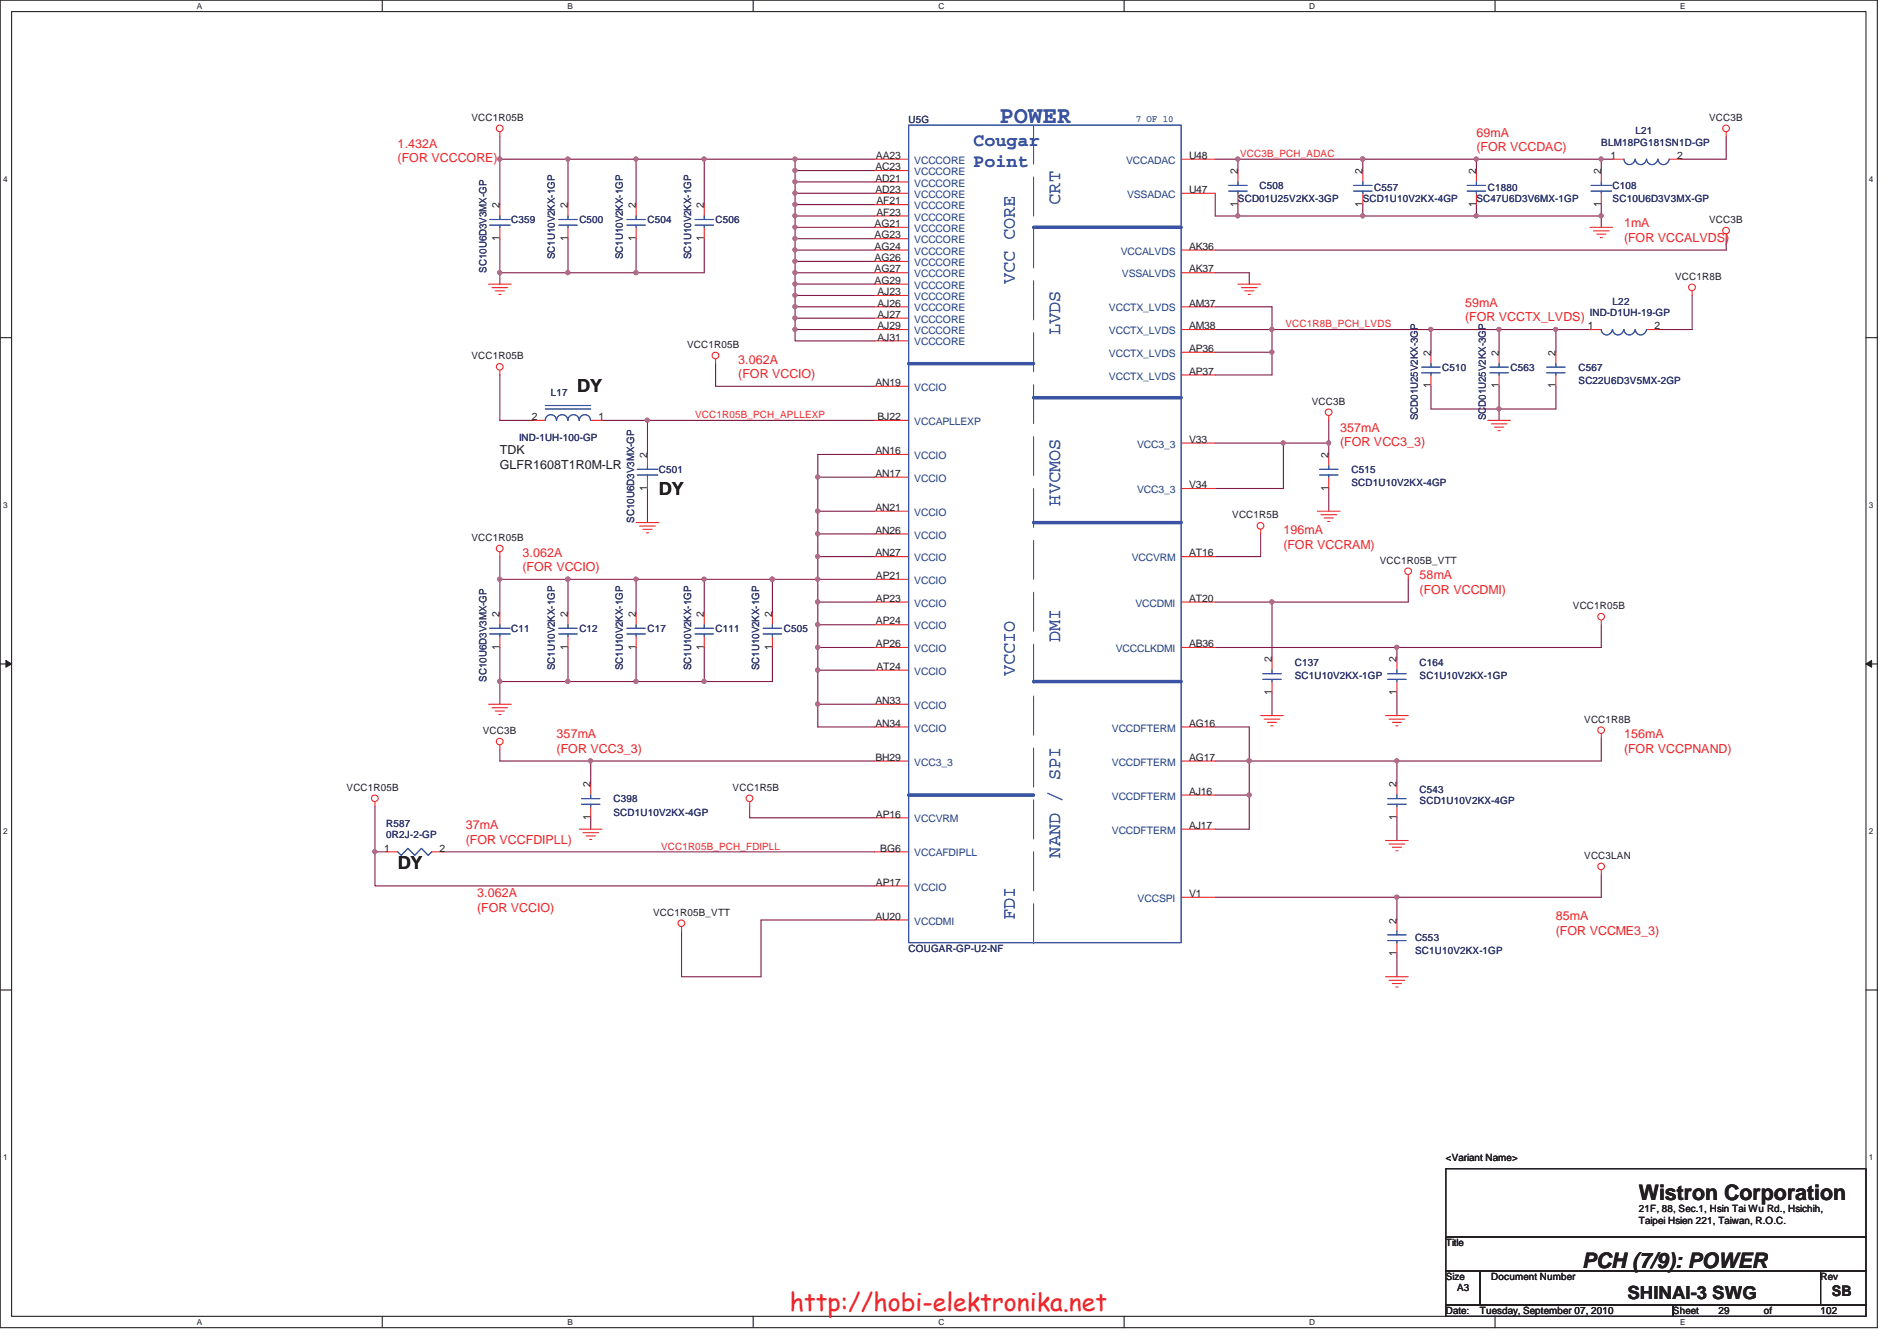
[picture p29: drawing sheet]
<svg xmlns="http://www.w3.org/2000/svg" width="297mm" height="210mm" viewBox="0 0 297 210" stroke-linecap="round" stroke-linejoin="round" font-family="sans-serif">
<defs><g id="words">
<text font-size="3.9" fill="#ed2024" x="123.7" y="205.2">http://hobi-elektronika.net</text>
<text font-size="3.7" fill="#3a53a4" x="156.5" y="19.2">POWER</text>
<g font-size="3.3" fill="#231f20">
<text x="256.6" y="187.9">Wistron Corporation</text>
<text x="247.7" y="198.5">PCH (7/9): POWER</text>
</g>
<g font-size="2.8" fill="#3a53a4">
<text x="152.4" y="22.9">Cougar</text>
<text x="152.4" y="26.1">Point</text>
<text x="166" y="32" transform="rotate(-90 166 32)">CRT</text>
<text x="158.9" y="44.5" transform="rotate(-90 158.9 44.5)">VCC CORE</text>
<text x="166" y="52.5" transform="rotate(-90 166 52.5)">LVDS</text>
<text x="166" y="79.2" transform="rotate(-90 166 79.2)">HVCMOS</text>
<text x="166" y="100.5" transform="rotate(-90 166 100.5)">DMI</text>
<text x="158.9" y="105.8" transform="rotate(-90 158.9 105.8)">VCCIO</text>
<text x="166" y="134.3" transform="rotate(-90 166 134.3)">NAND / SPI</text>
<text x="158.9" y="144.1" transform="rotate(-90 158.9 144.1)">FDI</text>
</g>
<g font-size="2.8" fill="#231f20">
<text x="90.4" y="61.3">DY</text>
<text x="103.2" y="77.5">DY</text>
<text x="62.3" y="136">DY</text>
<text x="254.8" y="203.4">SHINAI-3 SWG</text>
</g>
<text font-size="2.3" fill="#231f20" x="286.8" y="202.9">SB</text>
<g font-size="1.9" fill="#ec2426">
<text x="62.3" y="23.2">1.432A</text>
<text x="231.2" y="21.4">69mA</text>
<text x="231.2" y="23.7">(FOR VCCDAC)</text>
<text x="62.3" y="25.4">(FOR VCCCORE)</text>
<text x="254.3" y="35.6">1mA</text>
<text x="254.3" y="37.9">(FOR VCCALVDS)</text>
<text x="229.4" y="48">59mA</text>
<text x="229.4" y="50.3">(FOR VCCTX_LVDS)</text>
<text x="115.6" y="56.9">3.062A</text>
<text x="115.6" y="59.2">(FOR VCCIO)</text>
<text x="209.8" y="67.6">357mA</text>
<text x="209.8" y="69.9">(FOR VCC3_3)</text>
<text x="201" y="83.6">196mA</text>
<text x="81.8" y="87.2">3.062A</text>
<text x="81.8" y="89.4">(FOR VCCIO)</text>
<text x="201" y="85.9">(FOR VCCRAM)</text>
<text x="222.3" y="90.7">58mA</text>
<text x="222.3" y="93">(FOR VCCDMI)</text>
<text x="87.2" y="115.6">357mA</text>
<text x="87.2" y="117.9">(FOR VCC3_3)</text>
<text x="254.3" y="115.6">156mA</text>
<text x="254.3" y="117.9">(FOR VCCPNAND)</text>
<text x="72.9" y="129.8">37mA</text>
<text x="72.9" y="132.1">(FOR VCCFDIPLL)</text>
<text x="74.7" y="140.5">3.062A</text>
<text x="74.7" y="142.8">(FOR VCCIO)</text>
<text x="243.6" y="144.1">85mA</text>
<text x="243.6" y="146.3">(FOR VCCME3_3)</text>
</g>
<g font-size="1.9" fill="#231f20">
<text x="78.3" y="71.2">TDK</text>
<text x="78.3" y="73.4">GLFR1608T1R0M-LR</text>
</g>
<g font-size="1.6" fill="#231f20">
<text x="73.8" y="18.9">VCC1R05B</text>
<text x="267.6" y="18.9">VCC3B</text>
<text x="137.1" y="26.7">AC23</text>
<text x="137.1" y="28.4">AD21</text>
<text x="137.2" y="24.9">AA23</text>
<text x="186.2" y="24.9">U48</text>
<text x="193.8" y="27.3" transform="rotate(-90 193.8 27.3)">2</text>
<text x="213.4" y="27.3" transform="rotate(-90 213.4 27.3)">2</text>
<text x="231.1" y="27.3" transform="rotate(-90 231.1 27.3)">2</text>
<text x="250.7" y="27.3" transform="rotate(-90 250.7 27.3)">2</text>
<text x="252.2" y="24.9">1</text>
<text x="262.6" y="24.9">2</text>
<text x="78.2" y="32.6" transform="rotate(-90 78.2 32.6)">2</text>
<text x="88.9" y="32.6" transform="rotate(-90 88.9 32.6)">2</text>
<text x="99.6" y="32.6" transform="rotate(-90 99.6 32.6)">2</text>
<text x="110.2" y="32.6" transform="rotate(-90 110.2 32.6)">2</text>
<text x="136.9" y="35.6">AG21</text>
<text x="137.1" y="30.2">AD23</text>
<text x="137.2" y="32">AF21</text>
<text x="137.2" y="33.8">AF23</text>
<text x="186.2" y="30.2">U47</text>
<text x="193.8" y="32.4" transform="rotate(-90 193.8 32.4)">1</text>
<text x="213.4" y="32.4" transform="rotate(-90 213.4 32.4)">1</text>
<text x="231.1" y="32.4" transform="rotate(-90 231.1 32.4)">1</text>
<text x="250.7" y="32.4" transform="rotate(-90 250.7 32.4)">1</text>
<text x="267.6" y="34.9">VCC3B</text>
<text x="78.2" y="37.7" transform="rotate(-90 78.2 37.7)">1</text>
<text x="88.9" y="37.7" transform="rotate(-90 88.9 37.7)">1</text>
<text x="99.6" y="37.7" transform="rotate(-90 99.6 37.7)">1</text>
<text x="110.2" y="37.7" transform="rotate(-90 110.2 37.7)">1</text>
<text x="136.9" y="37.3">AG23</text>
<text x="136.9" y="39.1">AG24</text>
<text x="136.9" y="40.9">AG26</text>
<text x="186.2" y="39.1">AK36</text>
<text x="136.9" y="42.7">AG27</text>
<text x="136.9" y="44.4">AG29</text>
<text x="137.4" y="46.2">AJ23</text>
<text x="186.2" y="42.7">AK37</text>
<text x="262.3" y="43.8">VCC1R8B</text>
<text x="137.4" y="48">AJ26</text>
<text x="137.4" y="49.8">AJ27</text>
<text x="137.4" y="51.6">AJ29</text>
<text x="137.4" y="53.3">AJ31</text>
<text x="186.2" y="48">AM37</text>
<text x="186.2" y="51.6">AM38</text>
<text x="248.6" y="51.6">1</text>
<text x="259.1" y="51.6">2</text>
<text x="73.8" y="56.3">VCC1R05B</text>
<text x="107.6" y="54.5">VCC1R05B</text>
<text x="186.2" y="58.7">AP37</text>
<text x="186.2" y="55.1">AP36</text>
<text x="224" y="55.7" transform="rotate(-90 224 55.7)">2</text>
<text x="234.7" y="55.7" transform="rotate(-90 234.7 55.7)">2</text>
<text x="243.6" y="55.7" transform="rotate(-90 243.6 55.7)">2</text>
<text x="83.3" y="65.8">2</text>
<text x="93.7" y="65.8">1</text>
<text x="137.1" y="60.4">AN19</text>
<text x="137.4" y="65.8">BJ22</text>
<text x="205.4" y="63.4">VCC3B</text>
<text x="224" y="60.8" transform="rotate(-90 224 60.8)">1</text>
<text x="234.7" y="60.8" transform="rotate(-90 234.7 60.8)">1</text>
<text x="243.6" y="60.8" transform="rotate(-90 243.6 60.8)">1</text>
<text x="101.3" y="71.7" transform="rotate(-90 101.3 71.7)">2</text>
<text x="137.1" y="71.1">AN16</text>
<text x="186.2" y="69.3">V33</text>
<text x="208" y="71.7" transform="rotate(-90 208 71.7)">2</text>
<text x="101.3" y="76.8" transform="rotate(-90 101.3 76.8)">1</text>
<text x="137.1" y="74.7">AN17</text>
<text x="186.2" y="76.5">V34</text>
<text x="208" y="76.8" transform="rotate(-90 208 76.8)">1</text>
<text x="137.1" y="80">AN21</text>
<text x="137.1" y="83.6">AN26</text>
<text x="193" y="81.1">VCC1R5B</text>
<text x="73.8" y="84.7">VCC1R05B</text>
<text x="137.1" y="87.1">AN27</text>
<text x="186.2" y="87.1">AT16</text>
<text x="216.1" y="88.3">VCC1R05B_VTT</text>
<text x="137.2" y="90.7">AP21</text>
<text x="137.2" y="94.2">AP23</text>
<text x="186.2" y="94.2">AT20</text>
<text x="246.3" y="95.4">VCC1R05B</text>
<text x="78.2" y="101.7" transform="rotate(-90 78.2 101.7)">1</text>
<text x="78.2" y="96.6" transform="rotate(-90 78.2 96.6)">2</text>
<text x="88.9" y="101.7" transform="rotate(-90 88.9 101.7)">1</text>
<text x="88.9" y="96.6" transform="rotate(-90 88.9 96.6)">2</text>
<text x="99.6" y="101.7" transform="rotate(-90 99.6 101.7)">1</text>
<text x="99.6" y="96.6" transform="rotate(-90 99.6 96.6)">2</text>
<text x="110.2" y="101.7" transform="rotate(-90 110.2 101.7)">1</text>
<text x="110.2" y="96.6" transform="rotate(-90 110.2 96.6)">2</text>
<text x="120.9" y="101.7" transform="rotate(-90 120.9 101.7)">1</text>
<text x="120.9" y="96.6" transform="rotate(-90 120.9 96.6)">2</text>
<text x="137.2" y="101.3">AP26</text>
<text x="137.2" y="97.8">AP24</text>
<text x="186.2" y="101.3">AB36</text>
<text x="137.2" y="104.9">AT24</text>
<text x="199.1" y="103.7" transform="rotate(-90 199.1 103.7)">2</text>
<text x="218.7" y="103.7" transform="rotate(-90 218.7 103.7)">2</text>
<text x="137.1" y="110.2">AN33</text>
<text x="137.1" y="113.8">AN34</text>
<text x="186.2" y="113.8">AG16</text>
<text x="199.1" y="108.8" transform="rotate(-90 199.1 108.8)">1</text>
<text x="218.7" y="108.8" transform="rotate(-90 218.7 108.8)">1</text>
<text x="248.1" y="113.2">VCC1R8B</text>
<text x="75.6" y="114.9">VCC3B</text>
<text x="137.1" y="119.1">BH29</text>
<text x="186.2" y="119.1">AG17</text>
<text x="54.3" y="123.8">VCC1R05B</text>
<text x="92.5" y="123.3" transform="rotate(-90 92.5 123.3)">2</text>
<text x="114.7" y="123.8">VCC1R5B</text>
<text x="186.2" y="124.5">AJ16</text>
<text x="218.7" y="123.3" transform="rotate(-90 218.7 123.3)">2</text>
<text x="92.5" y="128.4" transform="rotate(-90 92.5 128.4)">1</text>
<text x="137.2" y="128">AP16</text>
<text x="186.2" y="129.8">AJ17</text>
<text x="218.7" y="128.4" transform="rotate(-90 218.7 128.4)">1</text>
<text x="60.2" y="133.3">1</text>
<text x="68.8" y="133.3">2</text>
<text x="137.8" y="133.3">BG6</text>
<text x="248.1" y="134.5">VCC3LAN</text>
<text x="102.3" y="143.4">VCC1R05B_VTT</text>
<text x="137.2" y="138.7">AP17</text>
<text x="186.2" y="140.5">V1</text>
<text x="137.1" y="144">AU20</text>
<text x="218.7" y="149.7" transform="rotate(-90 218.7 149.7)">1</text>
<text x="218.7" y="144.6" transform="rotate(-90 218.7 144.6)">2</text>
<text x="226.4" y="181.8">&lt;Variant Name&gt;</text>
<text x="256.6" y="189.8">21F, 88, Sec.1, Hsin Tai Wu Rd., Hsichih,</text>
<text x="256.6" y="191.6">Taipei Hsien 221, Taiwan, R.O.C.</text>
<text x="226.4" y="195.1">Title</text>
<text x="226.4" y="200.4">Size</text>
<text x="228.2" y="202.2">A3</text>
<text x="233.5" y="200.4">Document Number</text>
<text x="285.1" y="200.4">Rev</text>
<text x="226.4" y="205.8">Date:</text>
<text x="231.7" y="205.8">Tuesday, September 07, 2010</text>
<text x="262" y="205.8">Sheet</text>
<text x="269.1" y="205.8">29</text>
<text x="276.2" y="205.8">of</text>
<text x="285.1" y="205.8">102</text>
</g>
<g font-size="1.6" fill="#2d2d72">
<text x="142.3" y="19.3">U5G</text>
<text x="250.7" y="22.8">BLM18PG181SN1D-GP</text>
<text x="256.1" y="21">L21</text>
<text x="197.2" y="29.6">C508</text>
<text x="215.2" y="29.9">C557</text>
<text x="233" y="29.9">C1880</text>
<text x="252.5" y="29.6">C108</text>
<text x="80" y="34.9">C359</text>
<text x="90.7" y="34.9">C500</text>
<text x="101.4" y="34.9">C504</text>
<text x="112.1" y="34.9">C506</text>
<text x="193.8" y="31.7">SCD01U25V2KX-3GP</text>
<text x="213.4" y="31.7">SCD1U10V2KX-4GP</text>
<text x="231.2" y="31.7">SC47U6D3V6MX-1GP</text>
<text x="252.5" y="31.7">SC10U6D3V3MX-GP</text>
<text x="86.9" y="40.6" transform="rotate(-90 86.9 40.6)">SC1U10V2KX-1GP</text>
<text x="97.5" y="40.6" transform="rotate(-90 97.5 40.6)">SC1U10V2KX-1GP</text>
<text x="108.2" y="40.6" transform="rotate(-90 108.2 40.6)">SC1U10V2KX-1GP</text>
<text x="76.2" y="42.7" transform="rotate(-90 76.2 42.7)">SC10U6D3V3MX-GP</text>
<text x="252.5" y="47.7">L22</text>
<text x="249" y="49.5">IND-D1UH-19-GP</text>
<text x="225.8" y="58">C510</text>
<text x="236.5" y="58">C563</text>
<text x="247.2" y="58">C567</text>
<text x="86.3" y="61.9">L17</text>
<text x="222" y="65.8" transform="rotate(-90 222 65.8)">SCD01U25V2KX-3GP</text>
<text x="232.7" y="65.8" transform="rotate(-90 232.7 65.8)">SCD01U25V2KX-3GP</text>
<text x="247.2" y="60.2">SC22U6D3V5MX-2GP</text>
<text x="81.3" y="69">IND-1UH-100-GP</text>
<text x="103.2" y="74">C501</text>
<text x="211.6" y="74">C515</text>
<text x="211.6" y="76.2">SCD1U10V2KX-4GP</text>
<text x="99.3" y="81.8" transform="rotate(-90 99.3 81.8)">SC10U6D3V3MX-GP</text>
<text x="80" y="98.9">C11</text>
<text x="90.7" y="98.9">C12</text>
<text x="101.4" y="98.9">C17</text>
<text x="112.1" y="98.9">C111</text>
<text x="122.7" y="98.9">C505</text>
<text x="76.2" y="106.7" transform="rotate(-90 76.2 106.7)">SC10U6D3V3MX-GP</text>
<text x="86.9" y="104.9" transform="rotate(-90 86.9 104.9)">SC1U10V2KX-1GP</text>
<text x="97.5" y="104.9" transform="rotate(-90 97.5 104.9)">SC1U10V2KX-1GP</text>
<text x="108.2" y="104.9" transform="rotate(-90 108.2 104.9)">SC1U10V2KX-1GP</text>
<text x="118.9" y="104.9" transform="rotate(-90 118.9 104.9)">SC1U10V2KX-1GP</text>
<text x="202.7" y="104.3">C137</text>
<text x="202.7" y="106.4">SC1U10V2KX-1GP</text>
<text x="222.3" y="104.3">C164</text>
<text x="222.3" y="106.4">SC1U10V2KX-1GP</text>
<text x="96.1" y="125.6">C398</text>
<text x="222.3" y="124.2">C543</text>
<text x="222.3" y="125.9">SCD1U10V2KX-4GP</text>
<text x="60.5" y="129.5">R587</text>
<text x="60.5" y="131.3">0R2J-2-GP</text>
<text x="96.1" y="127.7">SCD1U10V2KX-4GP</text>
<text x="142.3" y="149.1">COUGAR-GP-U2-NF</text>
<text x="221.6" y="147.3">C553</text>
<text x="221.6" y="149.4">SC1U10V2KX-1GP</text>
</g>
<text font-size="1.6" fill="#3a53a4" x="177.8" y="19">7 OF 10</text>
<g font-size="1.6" fill="#1d437e">
<text x="143.2" y="25.7">VCCCORE</text>
<text x="143.2" y="27.4">VCCCORE</text>
<text x="143.2" y="29.2">VCCCORE</text>
<text x="176.3" y="25.7">VCCADAC</text>
<text x="143.2" y="31">VCCCORE</text>
<text x="143.2" y="32.8">VCCCORE</text>
<text x="143.2" y="34.5">VCCCORE</text>
<text x="176.5" y="31">VSSADAC</text>
<text x="143.2" y="36.3">VCCCORE</text>
<text x="143.2" y="38.1">VCCCORE</text>
<text x="143.2" y="39.9">VCCCORE</text>
<text x="143.2" y="41.7">VCCCORE</text>
<text x="175.5" y="39.9">VCCALVDS</text>
<text x="143.2" y="43.4">VCCCORE</text>
<text x="143.2" y="45.2">VCCCORE</text>
<text x="143.2" y="47">VCCCORE</text>
<text x="175.7" y="43.4">VSSALVDS</text>
<text x="143.2" y="48.8">VCCCORE</text>
<text x="143.2" y="50.5">VCCCORE</text>
<text x="143.2" y="52.3">VCCCORE</text>
<text x="173.6" y="48.8">VCCTX_LVDS</text>
<text x="173.6" y="52.3">VCCTX_LVDS</text>
<text x="143.2" y="54.1">VCCCORE</text>
<text x="173.6" y="59.4">VCCTX_LVDS</text>
<text x="173.6" y="55.9">VCCTX_LVDS</text>
<text x="143.2" y="61.2">VCCIO</text>
<text x="143.2" y="71.9">VCCIO</text>
<text x="143.2" y="66.5">VCCAPLLEXP</text>
<text x="178.1" y="70.1">VCC3_3</text>
<text x="143.2" y="75.4">VCCIO</text>
<text x="178.1" y="77.2">VCC3_3</text>
<text x="143.2" y="80.8">VCCIO</text>
<text x="143.2" y="84.3">VCCIO</text>
<text x="143.2" y="87.9">VCCIO</text>
<text x="177.2" y="87.9">VCCVRM</text>
<text x="143.2" y="91.4">VCCIO</text>
<text x="143.2" y="95">VCCIO</text>
<text x="177.8" y="95">VCCDMI</text>
<text x="143.2" y="98.5">VCCIO</text>
<text x="143.2" y="102.1">VCCIO</text>
<text x="143.2" y="105.7">VCCIO</text>
<text x="174.7" y="102.1">VCCCLKDMI</text>
<text x="143.2" y="111">VCCIO</text>
<text x="143.2" y="119.9">VCC3_3</text>
<text x="143.2" y="114.6">VCCIO</text>
<text x="174.1" y="119.9">VCCDFTERM</text>
<text x="174.1" y="114.6">VCCDFTERM</text>
<text x="174.1" y="125.2">VCCDFTERM</text>
<text x="143.2" y="128.8">VCCVRM</text>
<text x="174.1" y="130.6">VCCDFTERM</text>
<text x="143.2" y="134.1">VCCAFDIPLL</text>
<text x="143.2" y="139.4">VCCIO</text>
<text x="178.1" y="141.2">VCCSPI</text>
<text x="143.2" y="144.8">VCCDMI</text>
</g>
<g font-size="1.6" fill="#ec2426">
<text x="194.2" y="24.6">VCC3B_PCH_ADAC</text>
<text x="201.3" y="51.3">VCC1R8B_PCH_LVDS</text>
<text x="108.8" y="65.5">VCC1R05B_PCH_APLLEXP</text>
<text x="103.5" y="133.1">VCC1R05B_PCH_FDIPLL</text>
</g>
<g font-size="1.3" fill="#231f20">
<text x="30.8" y="1.4">A</text>
<text x="88.9" y="1.4">B</text>
<text x="146.9" y="1.4">C</text>
<text x="205" y="1.4">D</text>
<text x="263.1" y="1.4">E</text>
<text x=".5" y="28.5">4</text>
<text x="292.6" y="28.5">4</text>
<text x=".5" y="79.5">3</text>
<text x="292.6" y="79.5">3</text>
<text x=".5" y="130.6">2</text>
<text x="292.6" y="130.6">2</text>
<text x=".5" y="181.7">1</text>
<text x="292.6" y="181.7">1</text>
<text x="30.8" y="207.4">A</text>
<text x="88.9" y="207.4">B</text>
<text x="146.9" y="207.4">C</text>
<text x="205" y="207.4">D</text>
<text x="263.1" y="207.4">E</text>
</g>
</g></defs>
<path d="M0 0h294v207.9h-294zM1.8 1.8h290.4v204.3h-290.4z" fill="none" stroke="#231f20" stroke-width=".17"/>
<g fill="#fff">
<path d="M30.8 .2h.8v1.4h-.8z"/>
<path d="M30.8 206.3h.8v1.4h-.8z"/>
</g>
<path d="M59.9 0v1.8M59.9 206.1v1.8" fill="none" stroke="#231f20" stroke-width=".17"/>
<g fill="#fff">
<path d="M88.9 .2h.8v1.4h-.8z"/>
<path d="M88.9 206.3h.8v1.4h-.8z"/>
</g>
<path d="M117.9 0v1.8M117.9 206.1v1.8" fill="none" stroke="#231f20" stroke-width=".17"/>
<g fill="#fff">
<path d="M146.9 .2h.9v1.4h-.9z"/>
<path d="M146.9 206.3h.9v1.4h-.9z"/>
</g>
<path d="M176 0v1.8M176 206.1v1.8" fill="none" stroke="#231f20" stroke-width=".17"/>
<g fill="#fff">
<path d="M205 .2h.9v1.4h-.9z"/>
<path d="M205 206.3h.9v1.4h-.9z"/>
</g>
<path d="M234.1 0v1.8M234.1 206.1v1.8" fill="none" stroke="#231f20" stroke-width=".17"/>
<g fill="#fff">
<path d="M263.1 .2h.8v1.4h-.8z"/>
<path d="M263.1 206.3h.8v1.4h-.8z"/>
<path d="M.5 27.3h.7v1.4h-.7z"/>
<path d="M292.6 27.3h.7v1.4h-.7z"/>
<path d="M.5 78.4h.7v1.4h-.7z"/>
<path d="M292.6 78.4h.7v1.4h-.7z"/>
</g>
<path d="M0 52.9h1.8M292.2 52.9h1.8" fill="none" stroke="#231f20" stroke-width=".17"/>
<g fill="#fff">
<path d="M.5 129.5h.7v1.4h-.7z"/>
<path d="M292.6 129.5h.7v1.4h-.7z"/>
</g>
<path d="M0 104h1.8M292.2 104h1.8" fill="none" stroke="#231f20" stroke-width=".17"/>
<path d="M.9 103.4l.9 .6-.9 .5z" fill="#231f20"/>
<path d="M.9 103.4l.9 .6-.9 .5z" fill="none" stroke="#231f20" stroke-width=".16"/>
<path d="M292.2 104l.9-.6v1.1z" fill="#231f20"/>
<path d="M292.2 104l.9-.6v1.1z" fill="none" stroke="#231f20" stroke-width=".16"/>
<g fill="#fff">
<path d="M.5 180.5h.7v1.4h-.7z"/>
<path d="M292.6 180.5h.7v1.4h-.7z"/>
</g>
<path d="M0 155h1.8M292.2 155h1.8" fill="none" stroke="#231f20" stroke-width=".17"/>
<path d="M193.8 24.9h19.6M270.3 21.4v3.5h-7.1" fill="none" stroke="#7f1542" stroke-width=".17"/>
<circle cx="213.4" cy="24.9" r=".32" fill="#b8529f"/>
<circle cx="213.4" cy="24.9" r=".32" fill="none" stroke="#b8529f" stroke-width=".17"/>
<circle cx="193.8" cy="24.9" r=".32" fill="#b8529f"/>
<circle cx="193.8" cy="24.9" r=".32" fill="none" stroke="#b8529f" stroke-width=".17"/>
<path d="M193.8 24.9v1.8M193.8 32v1.8M231.2 24.9h19.5" fill="none" stroke="#7f1542" stroke-width=".17"/>
<circle cx="231.2" cy="24.9" r=".32" fill="#b8529f"/>
<circle cx="231.2" cy="24.9" r=".32" fill="none" stroke="#b8529f" stroke-width=".17"/>
<path d="M190.3 33.8h23.1M190.3 24.9h3.5M213.4 24.9v1.8" fill="none" stroke="#7f1542" stroke-width=".17"/>
<circle cx="193.8" cy="33.8" r=".32" fill="#b8529f"/>
<circle cx="193.8" cy="33.8" r=".32" fill="none" stroke="#b8529f" stroke-width=".17"/>
<path d="M190.3 30.3v3.5M213.4 32v1.8" fill="none" stroke="#7f1542" stroke-width=".17"/>
<circle cx="213.4" cy="33.8" r=".32" fill="#b8529f"/>
<circle cx="213.4" cy="33.8" r=".32" fill="none" stroke="#b8529f" stroke-width=".17"/>
<path d="M252.5 24.9h-1.8v1.8" fill="none" stroke="#7f1542" stroke-width=".17"/>
<circle cx="250.7" cy="24.9" r=".32" fill="#b8529f"/>
<circle cx="250.7" cy="24.9" r=".32" fill="none" stroke="#b8529f" stroke-width=".17"/>
<path d="M250.7 33.8v1.8" fill="none" stroke="#7f1542" stroke-width=".17"/>
<circle cx="250.7" cy="33.8" r=".32" fill="#b8529f"/>
<circle cx="250.7" cy="33.8" r=".32" fill="none" stroke="#b8529f" stroke-width=".17"/>
<path d="M231.2 33.8h19.5M270.3 37.4v1.8h-80" fill="none" stroke="#7f1542" stroke-width=".17"/>
<circle cx="231.2" cy="33.8" r=".32" fill="#b8529f"/>
<circle cx="231.2" cy="33.8" r=".32" fill="none" stroke="#b8529f" stroke-width=".17"/>
<path d="M250.7 32v1.8M190.3 42.7h5.3v1.8M224.1 51.6h10.6" fill="none" stroke="#7f1542" stroke-width=".17"/>
<circle cx="224" cy="51.6" r=".32" fill="#b8529f"/>
<circle cx="224" cy="51.6" r=".32" fill="none" stroke="#b8529f" stroke-width=".17"/>
<path d="M224.1 60.5v3.5M234.7 64h8.9" fill="none" stroke="#7f1542" stroke-width=".17"/>
<circle cx="234.7" cy="64" r=".32" fill="#b8529f"/>
<circle cx="234.7" cy="64" r=".32" fill="none" stroke="#b8529f" stroke-width=".17"/>
<path d="M234.7 51.6v3.6M265 46.3v5.3h-5.4M234.7 60.5v3.5" fill="none" stroke="#7f1542" stroke-width=".17"/>
<circle cx="234.7" cy="51.6" r=".32" fill="#b8529f"/>
<circle cx="234.7" cy="51.6" r=".32" fill="none" stroke="#b8529f" stroke-width=".17"/>
<path d="M224.1 51.6v3.6M234.7 51.6h14.3M243.6 51.6v3.6" fill="none" stroke="#7f1542" stroke-width=".17"/>
<circle cx="243.6" cy="51.6" r=".32" fill="#b8529f"/>
<circle cx="243.6" cy="51.6" r=".32" fill="none" stroke="#b8529f" stroke-width=".17"/>
<path d="M190.3 51.6h33.8M190.3 48h8.9v3.6M199.2 55.2v3.5h-8.9M224.1 64h10.6v1.8M243.6 60.5v3.5" fill="none" stroke="#7f1542" stroke-width=".17"/>
<circle cx="199.2" cy="55.1" r=".32" fill="#b8529f"/>
<circle cx="199.2" cy="55.1" r=".32" fill="none" stroke="#b8529f" stroke-width=".17"/>
<path d="M190.3 55.2h8.9M190.3 69.4h10.7v7.1h-10.7M201 69.4h7.1v1.8M208.1 76.5v3.5" fill="none" stroke="#7f1542" stroke-width=".17"/>
<circle cx="208" cy="69.4" r=".32" fill="#b8529f"/>
<circle cx="208" cy="69.4" r=".32" fill="none" stroke="#b8529f" stroke-width=".17"/>
<circle cx="200.9" cy="69.4" r=".32" fill="#b8529f"/>
<circle cx="200.9" cy="69.4" r=".32" fill="none" stroke="#b8529f" stroke-width=".17"/>
<path d="M208.1 65.8v3.6M199.2 94.3h21.3" fill="none" stroke="#7f1542" stroke-width=".17"/>
<circle cx="199.2" cy="94.2" r=".32" fill="#b8529f"/>
<circle cx="199.2" cy="94.2" r=".32" fill="none" stroke="#b8529f" stroke-width=".17"/>
<path d="M197.4 83.6v3.6h-7.1M199.2 94.3v8.9M199.2 108.5v3.6M218.7 101.4h32M218.7 108.5v3.6" fill="none" stroke="#7f1542" stroke-width=".17"/>
<circle cx="218.7" cy="101.4" r=".32" fill="#b8529f"/>
<circle cx="218.7" cy="101.4" r=".32" fill="none" stroke="#b8529f" stroke-width=".17"/>
<path d="M250.7 97.8v3.6M218.7 101.4v1.8M218.7 119.2v3.5M218.7 128.1v3.5" fill="none" stroke="#7f1542" stroke-width=".17"/>
<circle cx="218.7" cy="119.1" r=".32" fill="#b8529f"/>
<circle cx="218.7" cy="119.1" r=".32" fill="none" stroke="#b8529f" stroke-width=".17"/>
<path d="M195.6 119.2h23.1" fill="none" stroke="#7f1542" stroke-width=".17"/>
<circle cx="195.6" cy="119.1" r=".32" fill="#b8529f"/>
<circle cx="195.6" cy="119.1" r=".32" fill="none" stroke="#b8529f" stroke-width=".17"/>
<path d="M190.3 94.3h8.9M190.3 113.8h5.3M190.3 119.2h5.3M250.7 115.6v3.6M195.6 124.5v5.3h-5.3" fill="none" stroke="#7f1542" stroke-width=".17"/>
<circle cx="195.6" cy="124.5" r=".32" fill="#b8529f"/>
<circle cx="195.6" cy="124.5" r=".32" fill="none" stroke="#b8529f" stroke-width=".17"/>
<path d="M218.7 119.2h32M190.3 124.5h5.3M190.3 140.5h28.4M218.7 149.4v3.5" fill="none" stroke="#7f1542" stroke-width=".17"/>
<circle cx="218.7" cy="140.5" r=".32" fill="#b8529f"/>
<circle cx="218.7" cy="140.5" r=".32" fill="none" stroke="#b8529f" stroke-width=".17"/>
<path d="M78.3 24.9v7.1M220.5 90.7v3.6M250.7 136.9v3.6h-32v3.6" fill="none" stroke="#7f1542" stroke-width=".17"/>
<circle cx="78.2" cy="24.9" r=".32" fill="#b8529f"/>
<circle cx="78.2" cy="24.9" r=".32" fill="none" stroke="#b8529f" stroke-width=".17"/>
<path d="M78.3 24.9h10.6" fill="none" stroke="#7f1542" stroke-width=".17"/>
<circle cx="88.9" cy="24.9" r=".32" fill="#b8529f"/>
<circle cx="88.9" cy="24.9" r=".32" fill="none" stroke="#b8529f" stroke-width=".17"/>
<path d="M78.3 21.4v3.5M88.9 24.9v7.1M124.5 24.9h12.4M78.3 42.7v1.8" fill="none" stroke="#7f1542" stroke-width=".17"/>
<circle cx="78.2" cy="42.7" r=".32" fill="#b8529f"/>
<circle cx="78.2" cy="42.7" r=".32" fill="none" stroke="#b8529f" stroke-width=".17"/>
<path d="M88.9 37.4v5.3h-10.6" fill="none" stroke="#7f1542" stroke-width=".17"/>
<circle cx="88.9" cy="42.7" r=".32" fill="#b8529f"/>
<circle cx="88.9" cy="42.7" r=".32" fill="none" stroke="#b8529f" stroke-width=".17"/>
<path d="M78.3 37.4v5.3M124.5 26.7h12.4M124.5 28.5h12.4M124.5 30.3h12.4M124.5 51.6v1.8h12.4" fill="none" stroke="#7f1542" stroke-width=".17"/>
<circle cx="124.5" cy="30.2" r=".32" fill="#b8529f"/>
<circle cx="124.5" cy="30.2" r=".32" fill="none" stroke="#b8529f" stroke-width=".17"/>
<path d="M124.5 32h12.4" fill="none" stroke="#7f1542" stroke-width=".17"/>
<circle cx="124.5" cy="32" r=".32" fill="#b8529f"/>
<circle cx="124.5" cy="32" r=".32" fill="none" stroke="#b8529f" stroke-width=".17"/>
<path d="M124.5 33.8h12.4" fill="none" stroke="#7f1542" stroke-width=".17"/>
<circle cx="124.5" cy="33.8" r=".32" fill="#b8529f"/>
<circle cx="124.5" cy="33.8" r=".32" fill="none" stroke="#b8529f" stroke-width=".17"/>
<path d="M124.5 35.6h12.4" fill="none" stroke="#7f1542" stroke-width=".17"/>
<circle cx="124.5" cy="35.6" r=".32" fill="#b8529f"/>
<circle cx="124.5" cy="35.6" r=".32" fill="none" stroke="#b8529f" stroke-width=".17"/>
<path d="M124.5 37.4h12.4M124.5 39.2h12.4" fill="none" stroke="#7f1542" stroke-width=".17"/>
<circle cx="124.5" cy="39.1" r=".32" fill="#b8529f"/>
<circle cx="124.5" cy="39.1" r=".32" fill="none" stroke="#b8529f" stroke-width=".17"/>
<path d="M124.5 40.9h12.4" fill="none" stroke="#7f1542" stroke-width=".17"/>
<circle cx="124.5" cy="40.9" r=".32" fill="#b8529f"/>
<circle cx="124.5" cy="40.9" r=".32" fill="none" stroke="#b8529f" stroke-width=".17"/>
<path d="M124.5 42.7h12.4" fill="none" stroke="#7f1542" stroke-width=".17"/>
<circle cx="124.5" cy="42.7" r=".32" fill="#b8529f"/>
<circle cx="124.5" cy="42.7" r=".32" fill="none" stroke="#b8529f" stroke-width=".17"/>
<path d="M124.5 44.5h12.4" fill="none" stroke="#7f1542" stroke-width=".17"/>
<circle cx="124.5" cy="44.5" r=".32" fill="#b8529f"/>
<circle cx="124.5" cy="44.5" r=".32" fill="none" stroke="#b8529f" stroke-width=".17"/>
<path d="M124.5 46.3h12.4" fill="none" stroke="#7f1542" stroke-width=".17"/>
<circle cx="124.5" cy="46.2" r=".32" fill="#b8529f"/>
<circle cx="124.5" cy="46.2" r=".32" fill="none" stroke="#b8529f" stroke-width=".17"/>
<path d="M124.5 48h12.4" fill="none" stroke="#7f1542" stroke-width=".17"/>
<circle cx="124.5" cy="48" r=".32" fill="#b8529f"/>
<circle cx="124.5" cy="48" r=".32" fill="none" stroke="#b8529f" stroke-width=".17"/>
<path d="M124.5 48v1.8h12.4" fill="none" stroke="#7f1542" stroke-width=".17"/>
<circle cx="124.5" cy="49.8" r=".32" fill="#b8529f"/>
<circle cx="124.5" cy="49.8" r=".32" fill="none" stroke="#b8529f" stroke-width=".17"/>
<path d="M124.5 51.6h12.4" fill="none" stroke="#7f1542" stroke-width=".17"/>
<circle cx="124.5" cy="51.6" r=".32" fill="#b8529f"/>
<circle cx="124.5" cy="51.6" r=".32" fill="none" stroke="#b8529f" stroke-width=".17"/>
<path d="M112.1 56.9v3.6h24.8M101.4 65.8h35.5" fill="none" stroke="#7f1542" stroke-width=".17"/>
<circle cx="101.4" cy="65.8" r=".32" fill="#b8529f"/>
<circle cx="101.4" cy="65.8" r=".32" fill="none" stroke="#b8529f" stroke-width=".17"/>
<path d="M78.3 58.7v7.1h5.3M94.3 65.8h7.1v5.4M101.4 76.5v5.3M78.3 87.2v3.5h10.6M88.9 101.4v5.3M99.6 101.4v5.3" fill="none" stroke="#7f1542" stroke-width=".17"/>
<circle cx="88.9" cy="90.7" r=".32" fill="#b8529f"/>
<circle cx="88.9" cy="90.7" r=".32" fill="none" stroke="#b8529f" stroke-width=".17"/>
<circle cx="78.2" cy="90.7" r=".32" fill="#b8529f"/>
<circle cx="78.2" cy="90.7" r=".32" fill="none" stroke="#b8529f" stroke-width=".17"/>
<path d="M99.6 90.7v5.4M110.3 96.1v-5.4h10.6v5.4" fill="none" stroke="#7f1542" stroke-width=".17"/>
<circle cx="120.9" cy="90.7" r=".32" fill="#b8529f"/>
<circle cx="120.9" cy="90.7" r=".32" fill="none" stroke="#b8529f" stroke-width=".17"/>
<circle cx="110.3" cy="90.7" r=".32" fill="#b8529f"/>
<circle cx="110.3" cy="90.7" r=".32" fill="none" stroke="#b8529f" stroke-width=".17"/>
<path d="M99.6 90.7h-10.7v5.4" fill="none" stroke="#7f1542" stroke-width=".17"/>
<circle cx="88.9" cy="90.7" r=".32" fill="#b8529f"/>
<circle cx="88.9" cy="90.7" r=".32" fill="none" stroke="#b8529f" stroke-width=".17"/>
<path d="M78.3 106.7v3.6M110.3 101.4v5.3h10.6v-5.3" fill="none" stroke="#7f1542" stroke-width=".17"/>
<circle cx="110.3" cy="106.7" r=".32" fill="#b8529f"/>
<circle cx="110.3" cy="106.7" r=".32" fill="none" stroke="#b8529f" stroke-width=".17"/>
<path d="M78.3 90.7v5.4M78.3 106.7h10.6" fill="none" stroke="#7f1542" stroke-width=".17"/>
<circle cx="78.2" cy="106.7" r=".32" fill="#b8529f"/>
<circle cx="78.2" cy="106.7" r=".32" fill="none" stroke="#b8529f" stroke-width=".17"/>
<path d="M99.6 106.7h10.7" fill="none" stroke="#7f1542" stroke-width=".17"/>
<circle cx="99.6" cy="106.7" r=".32" fill="#b8529f"/>
<circle cx="99.6" cy="106.7" r=".32" fill="none" stroke="#b8529f" stroke-width=".17"/>
<path d="M78.3 101.4v5.3M88.9 106.7h10.7" fill="none" stroke="#7f1542" stroke-width=".17"/>
<circle cx="88.9" cy="106.7" r=".32" fill="#b8529f"/>
<circle cx="88.9" cy="106.7" r=".32" fill="none" stroke="#b8529f" stroke-width=".17"/>
<path d="M99.6 90.7h10.7" fill="none" stroke="#7f1542" stroke-width=".17"/>
<circle cx="99.6" cy="90.7" r=".32" fill="#b8529f"/>
<circle cx="99.6" cy="90.7" r=".32" fill="none" stroke="#b8529f" stroke-width=".17"/>
<path d="M136.9 71.2h-8.8v3.5h8.8M128.1 113.8h8.8" fill="none" stroke="#7f1542" stroke-width=".17"/>
<circle cx="128" cy="74.7" r=".32" fill="#b8529f"/>
<circle cx="128" cy="74.7" r=".32" fill="none" stroke="#b8529f" stroke-width=".17"/>
<path d="M128.1 74.7v5.3h8.8" fill="none" stroke="#7f1542" stroke-width=".17"/>
<circle cx="128" cy="80" r=".32" fill="#b8529f"/>
<circle cx="128" cy="80" r=".32" fill="none" stroke="#b8529f" stroke-width=".17"/>
<path d="M128.1 80v3.6h8.8" fill="none" stroke="#7f1542" stroke-width=".17"/>
<circle cx="128" cy="83.6" r=".32" fill="#b8529f"/>
<circle cx="128" cy="83.6" r=".32" fill="none" stroke="#b8529f" stroke-width=".17"/>
<path d="M128.1 87.2h8.8M128.1 110.3v3.5" fill="none" stroke="#7f1542" stroke-width=".17"/>
<circle cx="128" cy="87.1" r=".32" fill="#b8529f"/>
<circle cx="128" cy="87.1" r=".32" fill="none" stroke="#b8529f" stroke-width=".17"/>
<path d="M128.1 83.6v3.6M128.1 90.7h8.8" fill="none" stroke="#7f1542" stroke-width=".17"/>
<circle cx="128" cy="90.7" r=".32" fill="#b8529f"/>
<circle cx="128" cy="90.7" r=".32" fill="none" stroke="#b8529f" stroke-width=".17"/>
<path d="M128.1 87.2v3.5M128.1 94.3h8.8" fill="none" stroke="#7f1542" stroke-width=".17"/>
<circle cx="128" cy="94.2" r=".32" fill="#b8529f"/>
<circle cx="128" cy="94.2" r=".32" fill="none" stroke="#b8529f" stroke-width=".17"/>
<path d="M128.1 90.7v3.6M128.1 97.8h8.8" fill="none" stroke="#7f1542" stroke-width=".17"/>
<circle cx="128" cy="97.8" r=".32" fill="#b8529f"/>
<circle cx="128" cy="97.8" r=".32" fill="none" stroke="#b8529f" stroke-width=".17"/>
<path d="M128.1 94.3v3.5M128.1 101.4h8.8" fill="none" stroke="#7f1542" stroke-width=".17"/>
<circle cx="128" cy="101.4" r=".32" fill="#b8529f"/>
<circle cx="128" cy="101.4" r=".32" fill="none" stroke="#b8529f" stroke-width=".17"/>
<path d="M128.1 97.8v3.6M128.1 104.9h8.8" fill="none" stroke="#7f1542" stroke-width=".17"/>
<circle cx="128" cy="104.9" r=".32" fill="#b8529f"/>
<circle cx="128" cy="104.9" r=".32" fill="none" stroke="#b8529f" stroke-width=".17"/>
<path d="M128.1 101.4v3.5M128.1 110.3h8.8" fill="none" stroke="#7f1542" stroke-width=".17"/>
<circle cx="128" cy="110.2" r=".32" fill="#b8529f"/>
<circle cx="128" cy="110.2" r=".32" fill="none" stroke="#b8529f" stroke-width=".17"/>
<path d="M120.9 90.7h7.2M128.1 104.9v5.4" fill="none" stroke="#7f1542" stroke-width=".17"/>
<circle cx="120.9" cy="90.7" r=".32" fill="#b8529f"/>
<circle cx="120.9" cy="90.7" r=".32" fill="none" stroke="#b8529f" stroke-width=".17"/>
<path d="M92.5 119.2h44.4" fill="none" stroke="#7f1542" stroke-width=".17"/>
<circle cx="92.5" cy="119.1" r=".32" fill="#b8529f"/>
<circle cx="92.5" cy="119.1" r=".32" fill="none" stroke="#b8529f" stroke-width=".17"/>
<path d="M78.3 117.4v1.8M58.7 126.3v7.1M69.4 133.4h67.5" fill="none" stroke="#7f1542" stroke-width=".17"/>
<circle cx="58.7" cy="133.4" r=".32" fill="#b8529f"/>
<circle cx="58.7" cy="133.4" r=".32" fill="none" stroke="#b8529f" stroke-width=".17"/>
<path d="M124.5 26.7v1.8M124.5 35.6v1.8M78.3 119.2h14.2v3.5M195.6 113.8v5.4M60.5 133.4h-1.8v5.3h78.2M92.5 128.1v1.7M117.4 126.3v1.8h19.5M136.9 144.1h-17.7v8.8h-12.5v-7.1" fill="none" stroke="#7f1542" stroke-width=".17"/>
<circle cx="124.5" cy="26.7" r=".32" fill="#b8529f"/>
<circle cx="124.5" cy="26.7" r=".32" fill="none" stroke="#b8529f" stroke-width=".17"/>
<path d="M110.3 24.9h14.2M124.5 30.3v5.3M124.5 42.7v5.3M124.5 49.8v1.8M195.6 119.2v5.3" fill="none" stroke="#7f1542" stroke-width=".17"/>
<circle cx="195.6" cy="119.1" r=".32" fill="#b8529f"/>
<circle cx="195.6" cy="119.1" r=".32" fill="none" stroke="#b8529f" stroke-width=".17"/>
<path d="M124.5 39.2v3.5M199.2 51.6v3.6M190.3 101.4h28.4" fill="none" stroke="#7f1542" stroke-width=".17"/>
<circle cx="199.2" cy="51.6" r=".32" fill="#b8529f"/>
<circle cx="199.2" cy="51.6" r=".32" fill="none" stroke="#b8529f" stroke-width=".17"/>
<path d="M124.5 28.5v1.8" fill="none" stroke="#7f1542" stroke-width=".17"/>
<circle cx="124.5" cy="28.5" r=".32" fill="#b8529f"/>
<circle cx="124.5" cy="28.5" r=".32" fill="none" stroke="#b8529f" stroke-width=".17"/>
<path d="M124.5 37.4v1.8" fill="none" stroke="#7f1542" stroke-width=".17"/>
<circle cx="124.5" cy="37.4" r=".32" fill="#b8529f"/>
<circle cx="124.5" cy="37.4" r=".32" fill="none" stroke="#b8529f" stroke-width=".17"/>
<path d="M124.5 24.9v1.8" fill="none" stroke="#7f1542" stroke-width=".17"/>
<circle cx="124.5" cy="24.9" r=".32" fill="#b8529f"/>
<circle cx="124.5" cy="24.9" r=".32" fill="none" stroke="#b8529f" stroke-width=".17"/>
<path d="M99.6 24.9v7.1" fill="none" stroke="#7f1542" stroke-width=".17"/>
<circle cx="99.6" cy="24.9" r=".32" fill="#b8529f"/>
<circle cx="99.6" cy="24.9" r=".32" fill="none" stroke="#b8529f" stroke-width=".17"/>
<path d="M110.3 24.9v7.1" fill="none" stroke="#7f1542" stroke-width=".17"/>
<circle cx="110.3" cy="24.9" r=".32" fill="#b8529f"/>
<circle cx="110.3" cy="24.9" r=".32" fill="none" stroke="#b8529f" stroke-width=".17"/>
<path d="M88.9 24.9h21.4M99.6 42.7h10.7" fill="none" stroke="#7f1542" stroke-width=".17"/>
<circle cx="99.6" cy="42.7" r=".32" fill="#b8529f"/>
<circle cx="99.6" cy="42.7" r=".32" fill="none" stroke="#b8529f" stroke-width=".17"/>
<path d="M99.6 37.4v5.3h-10.7M110.3 37.4v5.3M213.4 24.9h17.8v1.8" fill="none" stroke="#7f1542" stroke-width=".17"/>
<circle cx="213.4" cy="24.9" r=".32" fill="#b8529f"/>
<circle cx="213.4" cy="24.9" r=".32" fill="none" stroke="#b8529f" stroke-width=".17"/>
<path d="M231.2 32v1.8h-17.8" fill="none" stroke="#7f1542" stroke-width=".17"/>
<g fill="none" stroke="#ec2426" stroke-width=".17">
<path d="M78.3 20.7v.7M78.3 32v1.8M78.3 35.6v1.8M88.9 32v1.8M88.9 35.6v1.8M99.6 32v1.8M99.6 35.6v1.8M110.3 32v1.8M110.3 35.6v1.8M136.9 35.6h5.4M136.9 24.9h5.4M136.9 26.7h5.4"/>
<path d="M136.9 28.5h5.4M136.9 30.3h5.4M136.9 32h5.4M136.9 33.8h5.4M136.9 37.4h5.4M136.9 39.2h5.4M185 24.9h5.3M185 30.3h5.3M185 39.2h5.3M193.8 26.7v1.8M193.8 30.3v1.7M213.4 26.7v1.8"/>
<path d="M213.4 30.3v1.7M231.2 26.7v1.8M231.2 30.3v1.7M249 35.6h3.5M249.5 36.1h2.5M250 36.7h1.5M250.6 37.2h.3M250.7 26.7v1.8M250.7 30.3v1.7M252.5 24.9h1.8M261.4 24.9h1.8M270.3 20.7v.7"/>
<path d="M270.3 36.7v.7M76.5 44.5h3.5M77 45h2.5M77.6 45.5h1.4M78.1 46.1h.3M78.3 58v.7M112.1 56.2v.7M136.9 44.5h5.4M136.9 51.6h5.4M136.9 40.9h5.4M136.9 42.7h5.4M136.9 46.3h5.4"/>
<path d="M136.9 48h5.4M136.9 49.8h5.4M136.9 53.4h5.4M185 51.6h5.3M185 42.7h5.3M185 48h5.3M185 58.7h5.3M185 55.2h5.3M193.8 44.5h3.6M194.4 45h2.4M194.9 45.5h1.4M195.4 46.1h.4"/>
<path d="M224.1 55.2v1.7M224.1 58.7v1.8M234.7 55.2v1.7M234.7 58.7v1.8M243.6 55.2v1.7M243.6 58.7v1.8M249 51.6h1.7M257.8 51.6h1.8M265 45.5v.8M83.6 65.8h1.8M92.5 65.8h1.8M101.4 71.2v1.7"/>
<path d="M101.4 74.7v1.8M136.9 65.8h5.4M136.9 71.2h5.4M136.9 74.7h5.4M136.9 60.5h5.4M185 69.4h5.3M185 76.5h5.3M208.1 65.1v.7M208.1 71.2v1.7M208.1 74.7v1.8M233 65.8h3.5M233.5 66.4h2.5"/>
<path d="M234 66.9h1.5M234.6 67.4h.3M78.3 86.4v.8M78.3 96.1v1.7M78.3 99.6v1.8M88.9 96.1v1.7M88.9 99.6v1.8M99.6 81.8h3.6M99.6 96.1v1.7M99.6 99.6v1.8M100.2 82.4h2.4M100.7 82.9h1.4"/>
<path d="M101.2 83.4h.4M110.3 96.1v1.7M110.3 99.6v1.8M120.9 96.1v1.7M120.9 99.6v1.8M136.9 80h5.4M136.9 83.6h5.4M136.9 87.2h5.4M136.9 90.7h5.4M136.9 94.3h5.4M136.9 97.8h5.4M185 87.2h5.3"/>
<path d="M185 94.3h5.3M197.4 82.9v.7M206.3 80h3.5M206.8 80.6h2.5M207.3 81.1h1.5M207.9 81.7h.3M220.5 90v.7M250.7 97.1v.7M76.5 110.3h3.5M77 110.8h2.5M77.6 111.3h1.4M78.1 111.9h.3"/>
<path d="M78.3 116.7v.7M136.9 110.3h5.4M136.9 101.4h5.4M136.9 104.9h5.4M136.9 119.2h5.4M136.9 113.8h5.4M185 101.4h5.3M185 119.2h5.3M185 113.8h5.3M197.4 112.1h3.6M197.9 112.6h2.5M198.5 113.1h1.4"/>
<path d="M199 113.7h.3M199.2 103.2v1.7M199.2 106.7v1.8M217 112.1h3.5M217.5 112.6h2.5M218 113.1h1.5M218.6 113.7h.3M218.7 103.2v1.7M218.7 106.7v1.8M250.7 114.9v.7M58.7 125.6v.7M60.5 133.4h1.8"/>
<path d="M67.6 133.4h1.8M90.7 129.8h3.6M91.3 130.4h2.4M91.8 130.9h1.4M92.3 131.4h.4M92.5 122.7v1.8M92.5 126.3v1.8M117.4 125.6v.7M136.9 133.4h5.4M136.9 128.1h5.4M136.9 138.7h5.4M185 129.8h5.3"/>
<path d="M185 124.5h5.3M217 131.6h3.5M217.5 132.2h2.5M218 132.7h1.5M218.6 133.2h.3M218.7 122.7v1.8M218.7 126.3v1.8M250.7 136.2v.7M106.7 145.1v.7M136.9 144.1h5.4M185 140.5h5.3M217 152.9h3.5"/>
<path d="M217.5 153.5h2.5M218 154h1.5M218.6 154.6h.3M218.7 144.1v1.7M218.7 147.6v1.8"/>
<circle cx="78.3" cy="20.1" r=".52"/>
<circle cx="270.3" cy="36.1" r=".52"/>
<circle cx="270.3" cy="20.1" r=".52"/>
<circle cx="78.3" cy="57.4" r=".52"/>
<circle cx="112" cy="55.7" r=".52"/>
<circle cx="264.9" cy="45" r=".52"/>
<circle cx="208" cy="64.6" r=".52"/>
<circle cx="78.3" cy="85.9" r=".52"/>
<circle cx="197.4" cy="82.3" r=".52"/>
<circle cx="220.5" cy="89.4" r=".52"/>
<circle cx="250.7" cy="96.6" r=".52"/>
<circle cx="78.3" cy="116.1" r=".52"/>
<circle cx="250.7" cy="114.3" r=".52"/>
<circle cx="58.7" cy="125" r=".52"/>
<circle cx="117.4" cy="125" r=".52"/>
<circle cx="250.7" cy="135.7" r=".52"/>
<circle cx="106.7" cy="144.6" r=".52"/>
</g>
<path d="M226.4 183h65.8v10.7h-65.8zM226.4 193.7h65.8v5.3h-65.8zM226.4 199h5.3v5.3h-5.3zM231.7 199h53.4v5.3h-53.4zM285.1 199h7.1v5.3h-7.1zM226.4 204.3h35.6v1.8h-35.6zM262 204.3h30.2v1.8h-30.2z" fill="none" stroke="#231f20" stroke-width=".17"/>
<g fill="none" stroke="#3a53a4" stroke-width=".17">
<path d="M142.3 19.6h42.7v128h-42.7zM76.7 35.3h3.2M76.7 34.4h3.2M78.3 33.8v.6M78.3 35.3v.3M87.5 35.3h2.9M87.5 34.4h2.9M88.9 33.8v.6M88.9 35.3v.3M98.2 35.3h2.8M98.2 34.4h2.8M99.6 33.8v.6"/>
<path d="M99.6 35.3v.3M108.8 35.3h2.9M108.8 34.4h2.9M110.3 33.8v.6M110.3 35.3v.3M192.4 29h2.9M192.4 29.9h2.9M193.8 28.5v.5M193.8 29.9v.4M212 29h2.8M212 29.9h2.8M213.4 28.5v.5"/>
<path d="M213.4 29.9v.4M229.7 29.9h2.9M229.7 29h2.9M231.2 28.5v.5M231.2 29.9v.4M249.1 29h3.2M249.1 29.9h3.2M250.7 28.5v.5M250.7 29.9v.4M254.3 24.9a.87 .87 0 0 0 .9 .9 .87 .87 0 0 0 .8-.9M256.1 24.9a.87 .87 0 0 0 .8 .9 .87 .87 0 0 0 .9-.9M257.8 24.9a.87 .87 0 0 0 .9 .9 .87 .87 0 0 0 .9-.9"/>
<path d="M259.6 24.9a.87 .87 0 0 0 .9 .9 .87 .87 0 0 0 .9-.9M222.6 57.5h2.9M222.6 58.4h2.9M224.1 56.9v.6M224.1 58.4v.3M233.3 57.5h2.9M233.3 58.4h2.9M234.7 56.9v.6M234.7 58.4v.3M242.2 57.5h2.9M242.2 58.4h2.9M243.6 56.9v.6"/>
<path d="M243.6 58.4v.3M250.7 51.6a.87 .87 0 0 0 .9 .8 .87 .87 0 0 0 .9-.8M252.5 51.6a.87 .87 0 0 0 .9 .8 .87 .87 0 0 0 .9-.8M254.3 51.6a.87 .87 0 0 0 .9 .8 .87 .87 0 0 0 .8-.8M256.1 51.6a.87 .87 0 0 0 .8 .8 .87 .87 0 0 0 .9-.8M85.4 63.5h7.1M85.4 64h7.1M85.4 65.8a.87 .87 0 0 1 .9-.9 .87 .87 0 0 1 .8 .9M87.2 65.8a.87 .87 0 0 1 .8-.9 .87 .87 0 0 1 .9 .9M88.9 65.8a.87 .87 0 0 1 .9-.9 .87 .87 0 0 1 .9 .9M90.7 65.8a.87 .87 0 0 1 .9-.9 .87 .87 0 0 1 .9 .9M99.8 74.4h3.2"/>
<path d="M99.8 73.5h3.2M101.4 72.9v.6M101.4 74.4v.3M206.6 73.5h2.9M206.6 74.4h2.9M208.1 72.9v.6M208.1 74.4v.3M76.7 99.3h3.2M76.7 98.4h3.2M78.3 97.8v.6M78.3 99.3v.3M87.5 99.3h2.9"/>
<path d="M87.5 98.4h2.9M88.9 97.8v.6M88.9 99.3v.3M98.2 99.3h2.8M98.2 98.4h2.8M99.6 97.8v.6M99.6 99.3v.3M108.8 99.3h2.9M108.8 98.4h2.9M110.3 97.8v.6M110.3 99.3v.3M119.5 99.3h2.9"/>
<path d="M119.5 98.4h2.9M120.9 97.8v.6M120.9 99.3v.3M197.7 105.5h2.9M197.7 106.4h2.9M199.2 104.9v.6M199.2 106.4v.3M217.3 105.5h2.9M217.3 106.4h2.9M218.7 104.9v.6M218.7 106.4v.3M62.3 133.4l.5 .5 1.1-1.1 1 1.1 1.1-1.1 1.1 1.1 .5-.5"/>
<path d="M91.1 125.9h2.8M91.1 125h2.8M92.5 124.5v.5M92.5 125.9v.4M217.3 125h2.9M217.3 125.9h2.9M218.7 124.5v.5M218.7 125.9v.4M217.3 146.4h2.9M217.3 147.3h2.9M218.7 145.8v.6M218.7 147.3v.3"/>
</g>
<path d="M161.8 19.6v128M161.8 147.6h.1" fill="none" stroke="#fff" stroke-width=".16" stroke-dasharray="6.1 2"/>
<path d="M161.8 19.6v128M161.8 147.6h.1" fill="none" stroke="#3a53a4" stroke-width=".16" stroke-dasharray="6.1 2"/>
<path d="M161.8 35.6h23.2M142.3 56.9h19.5M161.8 62.3h23.2M161.8 81.8h23.2M161.8 106.7h23.2M142.3 124.5h19.5" fill="none" stroke="#3a53a4" stroke-width=".51"/>
<circle cx="213.4" cy="24.9" r=".32" fill="#b8529f"/>
<circle cx="213.4" cy="24.9" r=".32" fill="none" stroke="#b8529f" stroke-width=".17"/>
<circle cx="193.8" cy="24.9" r=".32" fill="#b8529f"/>
<circle cx="193.8" cy="24.9" r=".32" fill="none" stroke="#b8529f" stroke-width=".17"/>
<circle cx="231.2" cy="24.9" r=".32" fill="#b8529f"/>
<circle cx="231.2" cy="24.9" r=".32" fill="none" stroke="#b8529f" stroke-width=".17"/>
<circle cx="193.8" cy="33.8" r=".32" fill="#b8529f"/>
<circle cx="193.8" cy="33.8" r=".32" fill="none" stroke="#b8529f" stroke-width=".17"/>
<circle cx="213.4" cy="33.8" r=".32" fill="#b8529f"/>
<circle cx="213.4" cy="33.8" r=".32" fill="none" stroke="#b8529f" stroke-width=".17"/>
<circle cx="250.7" cy="24.9" r=".32" fill="#b8529f"/>
<circle cx="250.7" cy="24.9" r=".32" fill="none" stroke="#b8529f" stroke-width=".17"/>
<circle cx="250.7" cy="33.8" r=".32" fill="#b8529f"/>
<circle cx="250.7" cy="33.8" r=".32" fill="none" stroke="#b8529f" stroke-width=".17"/>
<circle cx="231.2" cy="33.8" r=".32" fill="#b8529f"/>
<circle cx="231.2" cy="33.8" r=".32" fill="none" stroke="#b8529f" stroke-width=".17"/>
<circle cx="224" cy="51.6" r=".32" fill="#b8529f"/>
<circle cx="224" cy="51.6" r=".32" fill="none" stroke="#b8529f" stroke-width=".17"/>
<circle cx="234.7" cy="64" r=".32" fill="#b8529f"/>
<circle cx="234.7" cy="64" r=".32" fill="none" stroke="#b8529f" stroke-width=".17"/>
<circle cx="234.7" cy="51.6" r=".32" fill="#b8529f"/>
<circle cx="234.7" cy="51.6" r=".32" fill="none" stroke="#b8529f" stroke-width=".17"/>
<circle cx="243.6" cy="51.6" r=".32" fill="#b8529f"/>
<circle cx="243.6" cy="51.6" r=".32" fill="none" stroke="#b8529f" stroke-width=".17"/>
<circle cx="199.2" cy="55.1" r=".32" fill="#b8529f"/>
<circle cx="199.2" cy="55.1" r=".32" fill="none" stroke="#b8529f" stroke-width=".17"/>
<circle cx="208" cy="69.4" r=".32" fill="#b8529f"/>
<circle cx="208" cy="69.4" r=".32" fill="none" stroke="#b8529f" stroke-width=".17"/>
<circle cx="200.9" cy="69.4" r=".32" fill="#b8529f"/>
<circle cx="200.9" cy="69.4" r=".32" fill="none" stroke="#b8529f" stroke-width=".17"/>
<circle cx="199.2" cy="94.2" r=".32" fill="#b8529f"/>
<circle cx="199.2" cy="94.2" r=".32" fill="none" stroke="#b8529f" stroke-width=".17"/>
<circle cx="218.7" cy="101.4" r=".32" fill="#b8529f"/>
<circle cx="218.7" cy="101.4" r=".32" fill="none" stroke="#b8529f" stroke-width=".17"/>
<circle cx="218.7" cy="119.1" r=".32" fill="#b8529f"/>
<circle cx="218.7" cy="119.1" r=".32" fill="none" stroke="#b8529f" stroke-width=".17"/>
<circle cx="195.6" cy="119.1" r=".32" fill="#b8529f"/>
<circle cx="195.6" cy="119.1" r=".32" fill="none" stroke="#b8529f" stroke-width=".17"/>
<circle cx="195.6" cy="124.5" r=".32" fill="#b8529f"/>
<circle cx="195.6" cy="124.5" r=".32" fill="none" stroke="#b8529f" stroke-width=".17"/>
<circle cx="218.7" cy="140.5" r=".32" fill="#b8529f"/>
<circle cx="218.7" cy="140.5" r=".32" fill="none" stroke="#b8529f" stroke-width=".17"/>
<circle cx="78.2" cy="24.9" r=".32" fill="#b8529f"/>
<circle cx="78.2" cy="24.9" r=".32" fill="none" stroke="#b8529f" stroke-width=".17"/>
<circle cx="88.9" cy="24.9" r=".32" fill="#b8529f"/>
<circle cx="88.9" cy="24.9" r=".32" fill="none" stroke="#b8529f" stroke-width=".17"/>
<circle cx="78.2" cy="42.7" r=".32" fill="#b8529f"/>
<circle cx="78.2" cy="42.7" r=".32" fill="none" stroke="#b8529f" stroke-width=".17"/>
<circle cx="88.9" cy="42.7" r=".32" fill="#b8529f"/>
<circle cx="88.9" cy="42.7" r=".32" fill="none" stroke="#b8529f" stroke-width=".17"/>
<circle cx="124.5" cy="30.2" r=".32" fill="#b8529f"/>
<circle cx="124.5" cy="30.2" r=".32" fill="none" stroke="#b8529f" stroke-width=".17"/>
<circle cx="124.5" cy="32" r=".32" fill="#b8529f"/>
<circle cx="124.5" cy="32" r=".32" fill="none" stroke="#b8529f" stroke-width=".17"/>
<circle cx="124.5" cy="33.8" r=".32" fill="#b8529f"/>
<circle cx="124.5" cy="33.8" r=".32" fill="none" stroke="#b8529f" stroke-width=".17"/>
<circle cx="124.5" cy="35.6" r=".32" fill="#b8529f"/>
<circle cx="124.5" cy="35.6" r=".32" fill="none" stroke="#b8529f" stroke-width=".17"/>
<circle cx="124.5" cy="39.1" r=".32" fill="#b8529f"/>
<circle cx="124.5" cy="39.1" r=".32" fill="none" stroke="#b8529f" stroke-width=".17"/>
<circle cx="124.5" cy="40.9" r=".32" fill="#b8529f"/>
<circle cx="124.5" cy="40.9" r=".32" fill="none" stroke="#b8529f" stroke-width=".17"/>
<circle cx="124.5" cy="42.7" r=".32" fill="#b8529f"/>
<circle cx="124.5" cy="42.7" r=".32" fill="none" stroke="#b8529f" stroke-width=".17"/>
<circle cx="124.5" cy="44.5" r=".32" fill="#b8529f"/>
<circle cx="124.5" cy="44.5" r=".32" fill="none" stroke="#b8529f" stroke-width=".17"/>
<circle cx="124.5" cy="46.2" r=".32" fill="#b8529f"/>
<circle cx="124.5" cy="46.2" r=".32" fill="none" stroke="#b8529f" stroke-width=".17"/>
<circle cx="124.5" cy="48" r=".32" fill="#b8529f"/>
<circle cx="124.5" cy="48" r=".32" fill="none" stroke="#b8529f" stroke-width=".17"/>
<circle cx="124.5" cy="49.8" r=".32" fill="#b8529f"/>
<circle cx="124.5" cy="49.8" r=".32" fill="none" stroke="#b8529f" stroke-width=".17"/>
<circle cx="124.5" cy="51.6" r=".32" fill="#b8529f"/>
<circle cx="124.5" cy="51.6" r=".32" fill="none" stroke="#b8529f" stroke-width=".17"/>
<circle cx="101.4" cy="65.8" r=".32" fill="#b8529f"/>
<circle cx="101.4" cy="65.8" r=".32" fill="none" stroke="#b8529f" stroke-width=".17"/>
<circle cx="88.9" cy="90.7" r=".32" fill="#b8529f"/>
<circle cx="88.9" cy="90.7" r=".32" fill="none" stroke="#b8529f" stroke-width=".17"/>
<circle cx="78.2" cy="90.7" r=".32" fill="#b8529f"/>
<circle cx="78.2" cy="90.7" r=".32" fill="none" stroke="#b8529f" stroke-width=".17"/>
<circle cx="120.9" cy="90.7" r=".32" fill="#b8529f"/>
<circle cx="120.9" cy="90.7" r=".32" fill="none" stroke="#b8529f" stroke-width=".17"/>
<circle cx="110.3" cy="90.7" r=".32" fill="#b8529f"/>
<circle cx="110.3" cy="90.7" r=".32" fill="none" stroke="#b8529f" stroke-width=".17"/>
<circle cx="88.9" cy="90.7" r=".32" fill="#b8529f"/>
<circle cx="88.9" cy="90.7" r=".32" fill="none" stroke="#b8529f" stroke-width=".17"/>
<circle cx="110.3" cy="106.7" r=".32" fill="#b8529f"/>
<circle cx="110.3" cy="106.7" r=".32" fill="none" stroke="#b8529f" stroke-width=".17"/>
<circle cx="78.2" cy="106.7" r=".32" fill="#b8529f"/>
<circle cx="78.2" cy="106.7" r=".32" fill="none" stroke="#b8529f" stroke-width=".17"/>
<circle cx="99.6" cy="106.7" r=".32" fill="#b8529f"/>
<circle cx="99.6" cy="106.7" r=".32" fill="none" stroke="#b8529f" stroke-width=".17"/>
<circle cx="88.9" cy="106.7" r=".32" fill="#b8529f"/>
<circle cx="88.9" cy="106.7" r=".32" fill="none" stroke="#b8529f" stroke-width=".17"/>
<circle cx="99.6" cy="90.7" r=".32" fill="#b8529f"/>
<circle cx="99.6" cy="90.7" r=".32" fill="none" stroke="#b8529f" stroke-width=".17"/>
<circle cx="128" cy="74.7" r=".32" fill="#b8529f"/>
<circle cx="128" cy="74.7" r=".32" fill="none" stroke="#b8529f" stroke-width=".17"/>
<circle cx="128" cy="80" r=".32" fill="#b8529f"/>
<circle cx="128" cy="80" r=".32" fill="none" stroke="#b8529f" stroke-width=".17"/>
<circle cx="128" cy="83.6" r=".32" fill="#b8529f"/>
<circle cx="128" cy="83.6" r=".32" fill="none" stroke="#b8529f" stroke-width=".17"/>
<circle cx="128" cy="87.1" r=".32" fill="#b8529f"/>
<circle cx="128" cy="87.1" r=".32" fill="none" stroke="#b8529f" stroke-width=".17"/>
<circle cx="128" cy="90.7" r=".32" fill="#b8529f"/>
<circle cx="128" cy="90.7" r=".32" fill="none" stroke="#b8529f" stroke-width=".17"/>
<circle cx="128" cy="94.2" r=".32" fill="#b8529f"/>
<circle cx="128" cy="94.2" r=".32" fill="none" stroke="#b8529f" stroke-width=".17"/>
<circle cx="128" cy="97.8" r=".32" fill="#b8529f"/>
<circle cx="128" cy="97.8" r=".32" fill="none" stroke="#b8529f" stroke-width=".17"/>
<circle cx="128" cy="101.4" r=".32" fill="#b8529f"/>
<circle cx="128" cy="101.4" r=".32" fill="none" stroke="#b8529f" stroke-width=".17"/>
<circle cx="128" cy="104.9" r=".32" fill="#b8529f"/>
<circle cx="128" cy="104.9" r=".32" fill="none" stroke="#b8529f" stroke-width=".17"/>
<circle cx="128" cy="110.2" r=".32" fill="#b8529f"/>
<circle cx="128" cy="110.2" r=".32" fill="none" stroke="#b8529f" stroke-width=".17"/>
<circle cx="120.9" cy="90.7" r=".32" fill="#b8529f"/>
<circle cx="120.9" cy="90.7" r=".32" fill="none" stroke="#b8529f" stroke-width=".17"/>
<circle cx="92.5" cy="119.1" r=".32" fill="#b8529f"/>
<circle cx="92.5" cy="119.1" r=".32" fill="none" stroke="#b8529f" stroke-width=".17"/>
<circle cx="58.7" cy="133.4" r=".32" fill="#b8529f"/>
<circle cx="58.7" cy="133.4" r=".32" fill="none" stroke="#b8529f" stroke-width=".17"/>
<circle cx="124.5" cy="26.7" r=".32" fill="#b8529f"/>
<circle cx="124.5" cy="26.7" r=".32" fill="none" stroke="#b8529f" stroke-width=".17"/>
<circle cx="195.6" cy="119.1" r=".32" fill="#b8529f"/>
<circle cx="195.6" cy="119.1" r=".32" fill="none" stroke="#b8529f" stroke-width=".17"/>
<circle cx="199.2" cy="51.6" r=".32" fill="#b8529f"/>
<circle cx="199.2" cy="51.6" r=".32" fill="none" stroke="#b8529f" stroke-width=".17"/>
<circle cx="124.5" cy="28.5" r=".32" fill="#b8529f"/>
<circle cx="124.5" cy="28.5" r=".32" fill="none" stroke="#b8529f" stroke-width=".17"/>
<circle cx="124.5" cy="37.4" r=".32" fill="#b8529f"/>
<circle cx="124.5" cy="37.4" r=".32" fill="none" stroke="#b8529f" stroke-width=".17"/>
<circle cx="124.5" cy="24.9" r=".32" fill="#b8529f"/>
<circle cx="124.5" cy="24.9" r=".32" fill="none" stroke="#b8529f" stroke-width=".17"/>
<circle cx="99.6" cy="24.9" r=".32" fill="#b8529f"/>
<circle cx="99.6" cy="24.9" r=".32" fill="none" stroke="#b8529f" stroke-width=".17"/>
<circle cx="110.3" cy="24.9" r=".32" fill="#b8529f"/>
<circle cx="110.3" cy="24.9" r=".32" fill="none" stroke="#b8529f" stroke-width=".17"/>
<circle cx="99.6" cy="42.7" r=".32" fill="#b8529f"/>
<circle cx="99.6" cy="42.7" r=".32" fill="none" stroke="#b8529f" stroke-width=".17"/>
<circle cx="213.4" cy="24.9" r=".32" fill="#b8529f"/>
<circle cx="213.4" cy="24.9" r=".32" fill="none" stroke="#b8529f" stroke-width=".17"/>
<use href="#words"/>
</svg>
